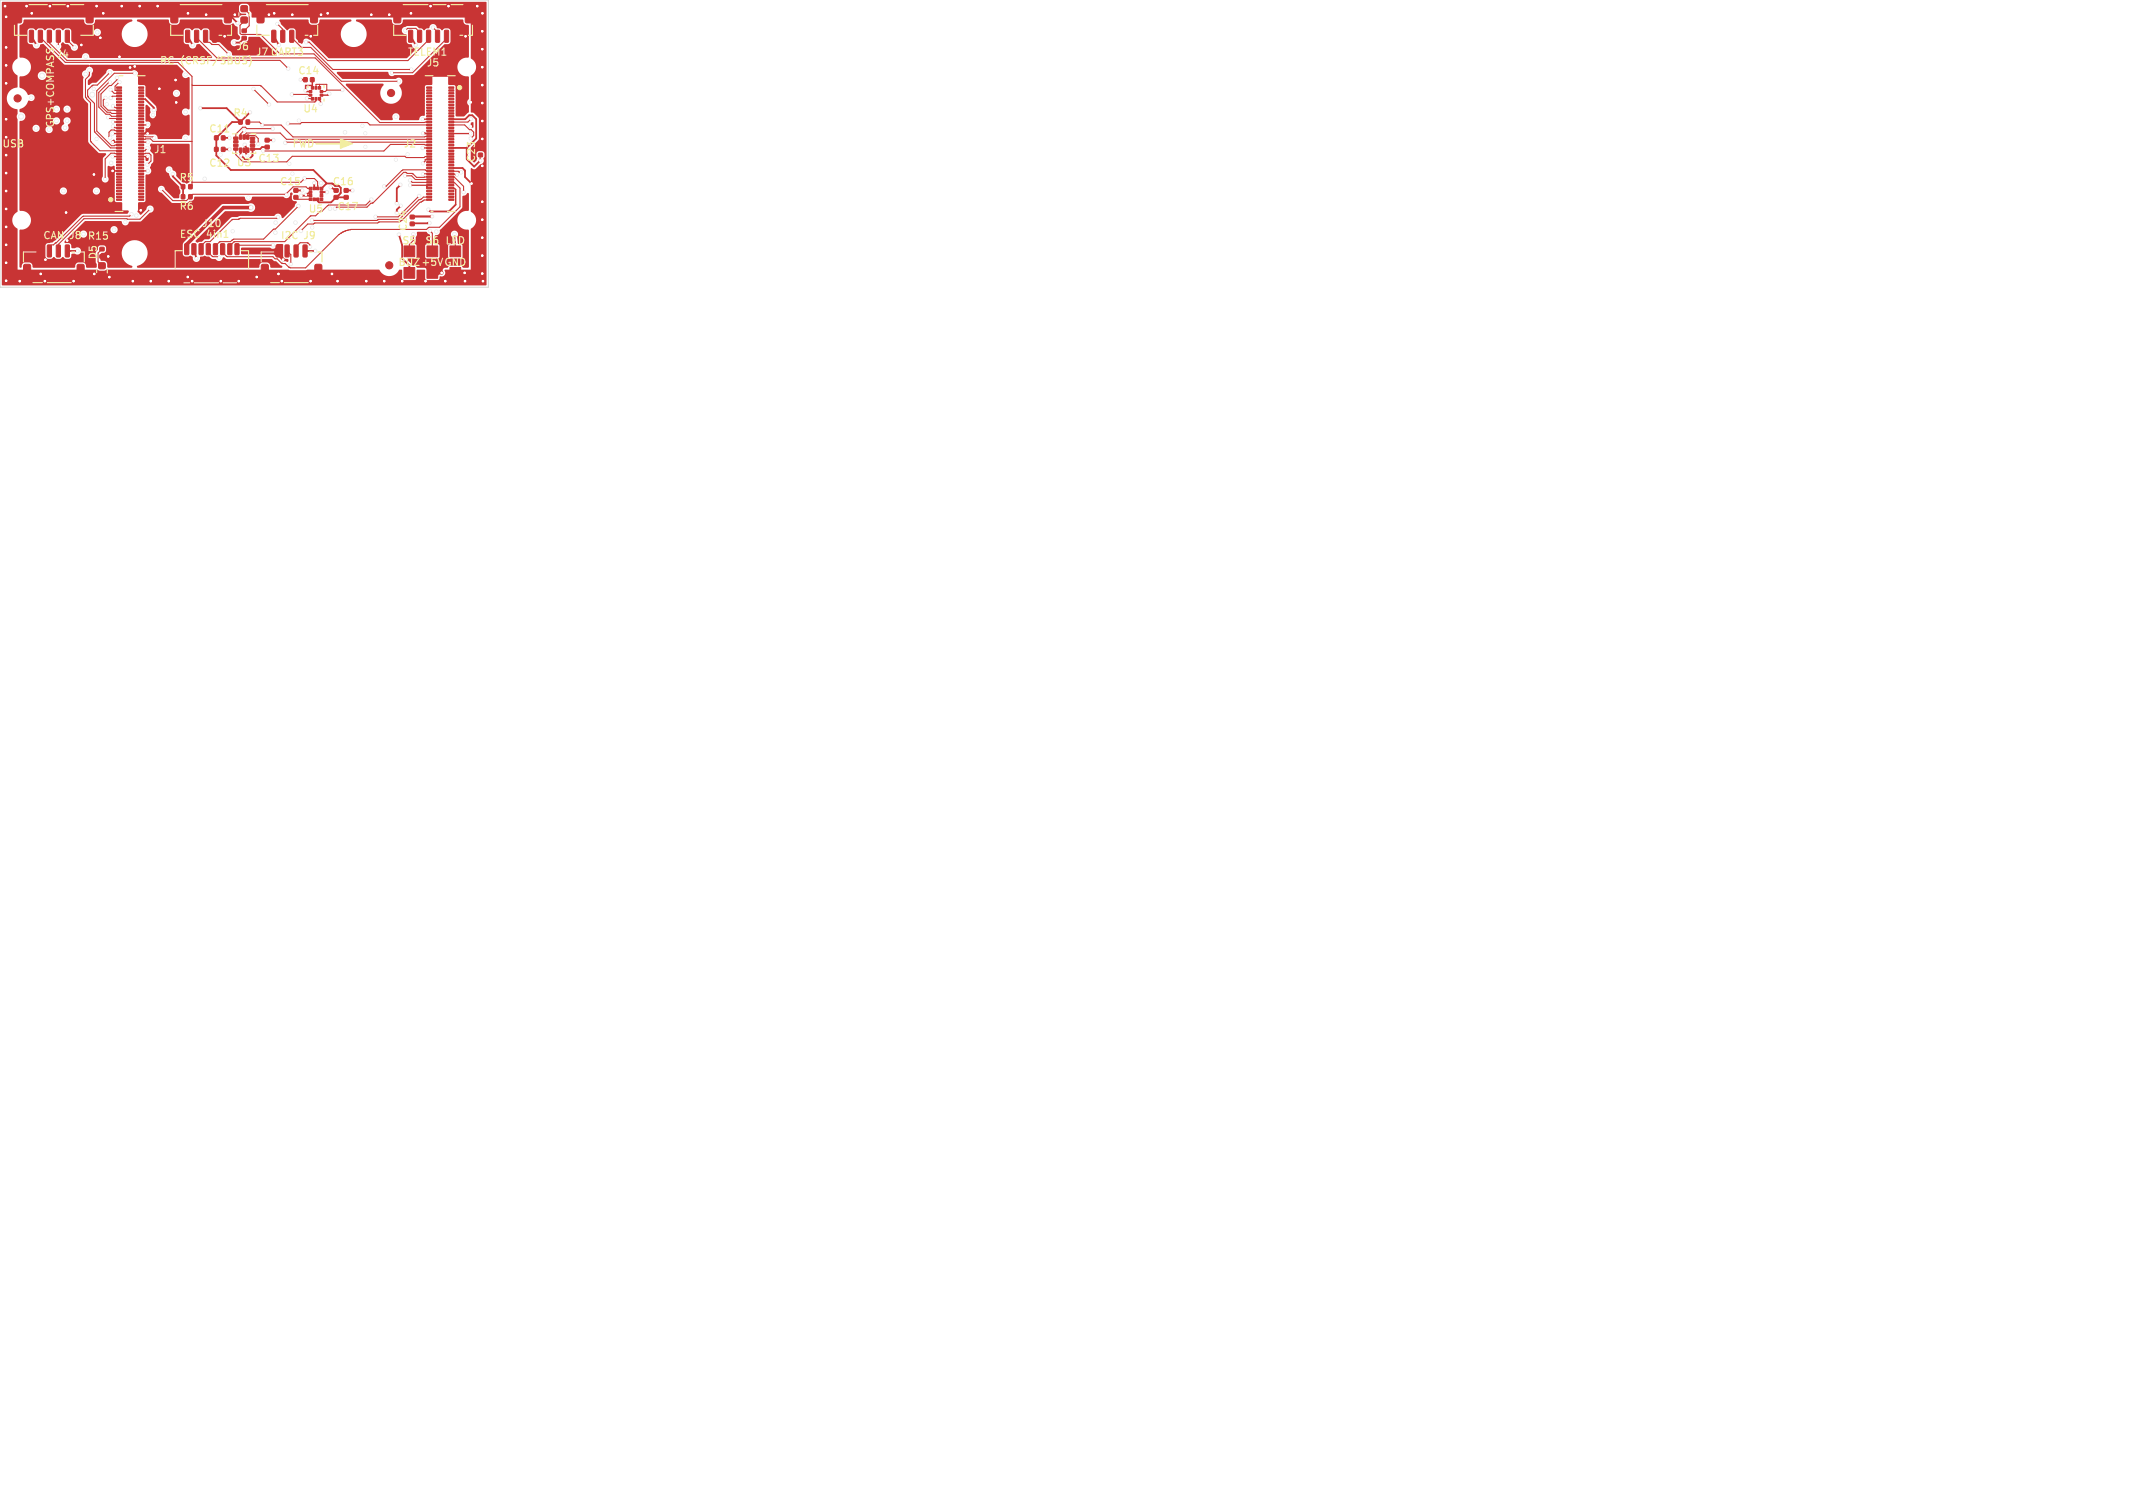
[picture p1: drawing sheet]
<svg xmlns="http://www.w3.org/2000/svg" width="297mm" height="210mm" viewBox="0 0 297 210" stroke-linecap="round" stroke-linejoin="round" font-family="sans-serif">
<defs><g id="words">
<g font-size="1.4" fill="#f2eda1">
<text x="7.8" y="8.2">J4</text>
<text x="22.2" y="9.1">RC (CRSF/SBUS)</text>
<text x="35.5" y="7.9">J7 UART3</text>
<text x="41.4" y="10.5">C14</text>
<text x="56.7" y="7.9">TELEM1</text>
<text x="59.3" y="9.4">J5</text>
<text x="32.4" y="16.4">R4</text>
<text x="42.2" y="15.8">U4</text>
<text x=".3" y="20.7">USB</text>
<text x="21.4" y="21.5">J1</text>
<text x="29" y="23.4">C12</text>
<text x="29" y="18.6">C11</text>
<text x="32.9" y="23.3">U3</text>
<text x="35.9" y="22.7">C13</text>
<text x="40.6" y="20.7">FWD</text>
<text x="56.1" y="20.7">J2</text>
<text x="66.3" y="22.7" transform="rotate(-90 66.3 22.7)">C23</text>
<text x="24.9" y="25.4">R5</text>
<text x="24.9" y="29.4">R6</text>
<text x="38.9" y="26">C15</text>
<text x="42.9" y="29.8">U5</text>
<text x="12.1" y="33.5">R15</text>
<text x="24.9" y="33.3">ESC 4in1</text>
<text x="28.1" y="31.8">J10</text>
<text x="55.9" y="34.2">S5</text>
<text x="56.8" y="32.3" transform="rotate(-90 56.8 32.3)">C24</text>
<text x="59.1" y="34.2">S6</text>
<text x="61.9" y="34.2">LED</text>
<text x="13.7" y="36.2" transform="rotate(-90 13.7 36.2)">D5</text>
<text x="55.4" y="37.2">BUZ +5V GND</text>
</g>
<g font-size="1.4" fill="#fff">
<text x="32.8" y="7.2">J6</text>
<text x="7.7" y="17.9" transform="rotate(-90 7.7 17.9)">GPS+COMPASS</text>
<text x="46.2" y="26">C16</text>
<text x="46.9" y="29.4">C17</text>
<text x="5.9" y="33.5">CAN J8</text>
<text x="39" y="33.5">I2C J9</text>
</g>
</g></defs>
<g fill="#c83434" stroke="#c83434" stroke-width=".14">
<path d="M57.1 30.9h.6v.5h-.6z"/>
<path d="M57.1 30h.6v.5h-.6z"/>
<path d="M66.6 21.3h.6v.5h-.6z"/>
<path d="M66.6 20.4h.6v.5h-.6z"/>
<path d="M43 26.1h.4v.3h-.4z"/>
<path d="M43 26.6h.4v.3h-.4z"/>
<path d="M43 27.1h.4v.3h-.4z"/>
<path d="M43 27.6h.4v.3h-.4z"/>
<path d="M43.6 27.6h.3v.3h-.3z"/>
<path d="M44.1 27.6h.3v.3h-.3z"/>
<path d="M44.6 27.6h.4v.3h-.4z"/>
<path d="M44.6 27.1h.4v.3h-.4z"/>
<path d="M44.6 26.6h.4v.3h-.4z"/>
<path d="M44.6 26.1h.4v.3h-.4z"/>
<path d="M44.1 26h.3v.4h-.3z"/>
<path d="M43.6 26h.3v.4h-.3z"/>
<path d="M40.9 27.2h.6v.5h-.6z"/>
<path d="M40.9 26.3h.6v.5h-.6z"/>
<path d="M41.6 4.2h.4l.2 .1v1.5l-.1 .1-.5-.1z"/>
<path d="M40.4 4.2h.4l.1 .1v1.5l-.1 .1-.5-.1z"/>
<path d="M39.1 4.2h.4l.2 .1v1.5l-.1 .1-.5-.1z"/>
<path d="M37.9 4.2h.4l.1 .1v1.5l-.1 .1-.5-.1z"/>
<path d="M43.3 .6l.7-.1 .2 .2v2.2l-.1 .3h-.6l-.3-.2z"/>
<path d="M35.8 .6l.7-.1 .3 .2v2.2l-.2 .3h-.6l-.2-.2z"/>
<path d="M36.9 20.2h.6v.5h-.6z"/>
<path d="M36.9 19.3h.6v.5h-.6z"/>
<path d="M29.6 4.2h.4l.2 .1v1.5l-.1 .1-.5-.1z"/>
<path d="M28.4 4.2h.4l.1 .1v1.5l-.1 .1-.5-.1z"/>
<path d="M27.1 4.2h.4l.2 .1v1.5l-.1 .1-.5-.1z"/>
<path d="M25.9 4.2h.4l.1 .1v1.5l-.1 .1-.5-.1z"/>
<path d="M31.3 .6l.7-.1 .2 .2v2.2l-.1 .3h-.6l-.3-.2z"/>
<path d="M23.8 .6l.7-.1 .3 .2v2.2l-.2 .3h-.6l-.2-.2z"/>
<path d="M29.9 20.5h.5v.6h-.5z"/>
<path d="M30.8 20.5h.5v.6h-.5z"/>
<path d="M56.3 34.3h1.4v1.4h-1.4z"/>
<path d="M62.7 37.3h1.4v1.4h-1.4z"/>
<path d="M25.7 34l.5-.1 .1 .1v1.3l-.1 .2-.5-.1z"/>
<path d="M26.7 34l.5-.1 .1 .1v1.3l-.1 .2-.5-.1z"/>
<path d="M27.7 34l.5-.1 .1 .1v1.3l-.1 .2-.5-.1z"/>
<path d="M28.7 34l.5-.1 .1 .1v1.3l-.1 .2-.5-.1z"/>
<path d="M29.7 34l.5-.1 .1 .1v1.3l-.1 .2-.5-.1z"/>
<path d="M30.7 34l.5-.1 .1 .1v1.3l-.1 .2-.5-.1z"/>
<path d="M31.7 34l.5-.1 .1 .1v1.3l-.1 .2-.5-.1z"/>
<path d="M32.7 34l.5-.1 .1 .1v1.3l-.1 .2-.5-.1z"/>
<path d="M24.2 37.7h.8l.3 .1v1.4l-.2 .3h-.8l-.2-.2z"/>
<path d="M33.8 37.7h.8l.3 .1v1.4l-.2 .3h-.8l-.2-.2z"/>
<path d="M10.4 4.2h.4l.1 .1v1.5l-.1 .1-.5-.1z"/>
<path d="M9.1 4.2h.4l.2 .1v1.5l-.1 .1-.5-.1z"/>
<path d="M7.9 4.2h.4l.1 .1v1.5l-.1 .1-.5-.1z"/>
<path d="M6.6 4.2h.4l.2 .1v1.5l-.1 .1-.5-.1z"/>
<path d="M5.4 4.2h.4l.1 .1v1.5l-.1 .1-.5-.1z"/>
<path d="M4.1 4.2h.4l.2 .1v1.5l-.1 .1-.5-.1z"/>
<path d="M12 .6l.7-.1 .3 .2v2.2l-.2 .3h-.6l-.2-.2z"/>
<path d="M2.1 .6l.7-.1 .2 .2v2.2l-.1 .3h-.6l-.3-.2z"/>
<path d="M29.9 18.9h.5v.6h-.5z"/>
<path d="M30.8 18.9h.5v.6h-.5z"/>
<path d="M33.3 16.7h.4v.6h-.4z"/>
<path d="M34.3 16.7h.4v.6h-.4z"/>
<path d="M46.5 27.2h.6v.5h-.6z"/>
<path d="M46.5 26.3h.6v.5h-.6z"/>
<path d="M43 12.6h.4v.3h-.4z"/>
<path d="M43 13.1h.4v.3h-.4z"/>
<path d="M43.3 13.6h.3v.3h-.3z"/>
<path d="M43.9 13.6h.3v.3h-.3z"/>
<path d="M44.3 13.6h.3v.3h-.3z"/>
<path d="M44.6 13.1h.4v.3h-.4z"/>
<path d="M44.6 12.6h.4v.3h-.4z"/>
<path d="M44.3 12.1h.3v.3h-.3z"/>
<path d="M43.9 12.1h.3v.3h-.3z"/>
<path d="M43.3 12.1h.3v.3h-.3z"/>
<path d="M43.2 10.8h.5v.6h-.5z"/>
<path d="M42.3 10.8h.5v.6h-.5z"/>
<path d="M13.9 35.5h.6v.4h-.6z"/>
<path d="M13.9 34.5h.6v.4h-.6z"/>
<path d="M59.4 34.3h1.6v1.4h-1.6z"/>
<path d="M25.3 25.7h.4v.6h-.4z"/>
<path d="M26.3 25.7h.4v.6h-.4z"/>
<path d="M5.4 34.1h.4l.1 .1v1.4l-.1 .2-.5-.1z"/>
<path d="M6.6 34.1h.4l.2 .1v1.4l-.1 .2-.5-.1z"/>
<path d="M7.9 34.1h.4l.1 .1v1.4l-.1 .2-.5-.1z"/>
<path d="M9.1 34.1h.4l.2 .1v1.4l-.1 .2-.5-.1z"/>
<path d="M3.3 36.9l.7-.1 .3 .2v2.3l-.2 .2h-.6l-.2-.2z"/>
<path d="M10.8 36.9l.7-.1 .2 .2v2.3l-.1 .2h-.6l-.3-.2z"/>
<path d="M56.3 37.3h1.4v1.4h-1.4z"/>
<path d="M13.8 38.2h.8v.8h-.8z"/>
<path d="M13.8 36.6h.8v.8h-.8z"/>
<path d="M16.2 27.7h.7v.2h-.7z"/>
<path d="M19.3 27.7h.7v.2h-.7z"/>
<path d="M16.2 27.3h.7v.2h-.7z"/>
<path d="M19.3 27.3h.7v.2h-.7z"/>
<path d="M16.2 26.9h.7v.2h-.7z"/>
<path d="M19.3 26.9h.7v.2h-.7z"/>
<path d="M16.2 26.5h.7v.2h-.7z"/>
<path d="M19.3 26.5h.7v.2h-.7z"/>
<path d="M16.2 26.1h.7v.2h-.7z"/>
<path d="M19.3 26.1h.7v.2h-.7z"/>
<path d="M16.2 25.7h.7v.2h-.7z"/>
<path d="M19.3 25.7h.7v.2h-.7z"/>
<path d="M16.2 25.3h.7v.2h-.7z"/>
<path d="M19.3 25.3h.7v.2h-.7z"/>
<path d="M16.2 24.9h.7v.2h-.7z"/>
<path d="M19.3 24.9h.7v.2h-.7z"/>
<path d="M16.2 24.5h.7v.2h-.7z"/>
<path d="M19.3 24.5h.7v.2h-.7z"/>
<path d="M16.2 24.1h.7v.2h-.7z"/>
<path d="M19.3 24.1h.7v.2h-.7z"/>
<path d="M16.2 23.7h.7v.2h-.7z"/>
<path d="M19.3 23.7h.7v.2h-.7z"/>
<path d="M16.2 23.3h.7v.2h-.7z"/>
<path d="M19.3 23.3h.7v.2h-.7z"/>
<path d="M16.2 22.9h.7v.2h-.7z"/>
<path d="M19.3 22.9h.7v.2h-.7z"/>
<path d="M16.2 22.5h.7v.2h-.7z"/>
<path d="M19.3 22.5h.7v.2h-.7z"/>
<path d="M16.2 22.1h.7v.2h-.7z"/>
<path d="M19.3 22.1h.7v.2h-.7z"/>
<path d="M16.2 21.7h.7v.2h-.7z"/>
<path d="M19.3 21.7h.7v.2h-.7z"/>
<path d="M16.2 21.3h.7v.2h-.7z"/>
<path d="M19.3 21.3h.7v.2h-.7z"/>
<path d="M16.2 20.9h.7v.2h-.7z"/>
<path d="M19.3 20.9h.7v.2h-.7z"/>
<path d="M16.2 20.5h.7v.2h-.7z"/>
<path d="M19.3 20.5h.7v.2h-.7z"/>
<path d="M16.2 20.1h.7v.2h-.7z"/>
<path d="M19.3 20.1h.7v.2h-.7z"/>
<path d="M16.2 19.7h.7v.2h-.7z"/>
<path d="M19.3 19.7h.7v.2h-.7z"/>
<path d="M16.2 19.3h.7v.2h-.7z"/>
<path d="M19.3 19.3h.7v.2h-.7z"/>
<path d="M16.2 18.9h.7v.2h-.7z"/>
<path d="M19.3 18.9h.7v.2h-.7z"/>
<path d="M16.2 18.5h.7v.2h-.7z"/>
<path d="M19.3 18.5h.7v.2h-.7z"/>
<path d="M16.2 18.1h.7v.2h-.7z"/>
<path d="M19.3 18.1h.7v.2h-.7z"/>
<path d="M16.2 17.7h.7v.2h-.7z"/>
<path d="M19.3 17.7h.7v.2h-.7z"/>
<path d="M16.2 17.3h.7v.2h-.7z"/>
<path d="M19.3 17.3h.7v.2h-.7z"/>
<path d="M16.2 16.9h.7v.2h-.7z"/>
<path d="M19.3 16.9h.7v.2h-.7z"/>
<path d="M16.2 16.5h.7v.2h-.7z"/>
<path d="M19.3 16.5h.7v.2h-.7z"/>
<path d="M16.2 16.1h.7v.2h-.7z"/>
<path d="M19.3 16.1h.7v.2h-.7z"/>
<path d="M16.2 15.7h.7v.2h-.7z"/>
<path d="M19.3 15.7h.7v.2h-.7z"/>
<path d="M16.2 15.3h.7v.2h-.7z"/>
<path d="M19.3 15.3h.7v.2h-.7z"/>
<path d="M16.2 14.9h.7v.2h-.7z"/>
<path d="M19.3 14.9h.7v.2h-.7z"/>
<path d="M16.2 14.5h.7v.2h-.7z"/>
<path d="M19.3 14.5h.7v.2h-.7z"/>
<path d="M16.2 14.1h.7v.2h-.7z"/>
<path d="M19.3 14.1h.7v.2h-.7z"/>
<path d="M16.2 13.7h.7v.2h-.7z"/>
<path d="M19.3 13.7h.7v.2h-.7z"/>
<path d="M16.2 13.3h.7v.2h-.7z"/>
<path d="M19.3 13.3h.7v.2h-.7z"/>
<path d="M16.2 12.9h.7v.2h-.7z"/>
<path d="M19.3 12.9h.7v.2h-.7z"/>
<path d="M16.2 12.5h.7v.2h-.7z"/>
<path d="M19.3 12.5h.7v.2h-.7z"/>
<path d="M16.2 12.1h.7v.2h-.7z"/>
<path d="M19.3 12.1h.7v.2h-.7z"/>
<path d="M62.7 34.3h1.4v1.4h-1.4z"/>
<path d="M62.5 12.1h.7v.2h-.7z"/>
<path d="M59.4 12.1h.7v.2h-.7z"/>
<path d="M62.5 12.5h.7v.2h-.7z"/>
<path d="M59.4 12.5h.7v.2h-.7z"/>
<path d="M62.5 12.9h.7v.2h-.7z"/>
<path d="M59.4 12.9h.7v.2h-.7z"/>
<path d="M62.5 13.3h.7v.2h-.7z"/>
<path d="M59.4 13.3h.7v.2h-.7z"/>
<path d="M62.5 13.7h.7v.2h-.7z"/>
<path d="M59.4 13.7h.7v.2h-.7z"/>
<path d="M62.5 14.1h.7v.2h-.7z"/>
<path d="M59.4 14.1h.7v.2h-.7z"/>
<path d="M62.5 14.5h.7v.2h-.7z"/>
<path d="M59.4 14.5h.7v.2h-.7z"/>
<path d="M62.5 14.9h.7v.2h-.7z"/>
<path d="M59.4 14.9h.7v.2h-.7z"/>
<path d="M62.5 15.3h.7v.2h-.7z"/>
<path d="M59.4 15.3h.7v.2h-.7z"/>
<path d="M62.5 15.7h.7v.2h-.7z"/>
<path d="M59.4 15.7h.7v.2h-.7z"/>
<path d="M62.5 16.1h.7v.2h-.7z"/>
<path d="M59.4 16.1h.7v.2h-.7z"/>
<path d="M62.5 16.5h.7v.2h-.7z"/>
<path d="M59.4 16.5h.7v.2h-.7z"/>
<path d="M62.5 16.9h.7v.2h-.7z"/>
<path d="M59.4 16.9h.7v.2h-.7z"/>
<path d="M62.5 17.3h.7v.2h-.7z"/>
<path d="M59.4 17.3h.7v.2h-.7z"/>
<path d="M62.5 17.7h.7v.2h-.7z"/>
<path d="M59.4 17.7h.7v.2h-.7z"/>
<path d="M62.5 18.1h.7v.2h-.7z"/>
<path d="M59.4 18.1h.7v.2h-.7z"/>
<path d="M62.5 18.5h.7v.2h-.7z"/>
<path d="M59.4 18.5h.7v.2h-.7z"/>
<path d="M62.5 18.9h.7v.2h-.7z"/>
<path d="M59.4 18.9h.7v.2h-.7z"/>
<path d="M62.5 19.3h.7v.2h-.7z"/>
<path d="M59.4 19.3h.7v.2h-.7z"/>
<path d="M62.5 19.7h.7v.2h-.7z"/>
<path d="M59.4 19.7h.7v.2h-.7z"/>
<path d="M62.5 20.1h.7v.2h-.7z"/>
<path d="M59.4 20.1h.7v.2h-.7z"/>
<path d="M62.5 20.5h.7v.2h-.7z"/>
<path d="M59.4 20.5h.7v.2h-.7z"/>
<path d="M62.5 20.9h.7v.2h-.7z"/>
<path d="M59.4 20.9h.7v.2h-.7z"/>
<path d="M62.5 21.3h.7v.2h-.7z"/>
<path d="M59.4 21.3h.7v.2h-.7z"/>
<path d="M62.5 21.7h.7v.2h-.7z"/>
<path d="M59.4 21.7h.7v.2h-.7z"/>
<path d="M62.5 22.1h.7v.2h-.7z"/>
<path d="M59.4 22.1h.7v.2h-.7z"/>
<path d="M62.5 22.5h.7v.2h-.7z"/>
<path d="M59.4 22.5h.7v.2h-.7z"/>
<path d="M62.5 22.9h.7v.2h-.7z"/>
<path d="M59.4 22.9h.7v.2h-.7z"/>
<path d="M62.5 23.3h.7v.2h-.7z"/>
<path d="M59.4 23.3h.7v.2h-.7z"/>
<path d="M62.5 23.7h.7v.2h-.7z"/>
<path d="M59.4 23.7h.7v.2h-.7z"/>
<path d="M62.5 24.1h.7v.2h-.7z"/>
<path d="M59.4 24.1h.7v.2h-.7z"/>
<path d="M62.5 24.5h.7v.2h-.7z"/>
<path d="M59.4 24.5h.7v.2h-.7z"/>
<path d="M62.5 24.9h.7v.2h-.7z"/>
<path d="M59.4 24.9h.7v.2h-.7z"/>
<path d="M62.5 25.3h.7v.2h-.7z"/>
<path d="M59.4 25.3h.7v.2h-.7z"/>
<path d="M62.5 25.7h.7v.2h-.7z"/>
<path d="M59.4 25.7h.7v.2h-.7z"/>
<path d="M62.5 26.1h.7v.2h-.7z"/>
<path d="M59.4 26.1h.7v.2h-.7z"/>
<path d="M62.5 26.5h.7v.2h-.7z"/>
<path d="M59.4 26.5h.7v.2h-.7z"/>
<path d="M62.5 26.9h.7v.2h-.7z"/>
<path d="M59.4 26.9h.7v.2h-.7z"/>
<path d="M62.5 27.3h.7v.2h-.7z"/>
<path d="M59.4 27.3h.7v.2h-.7z"/>
<path d="M62.5 27.7h.7v.2h-.7z"/>
<path d="M59.4 27.7h.7v.2h-.7z"/>
<path d="M63.2 4.2h.4l.1 .1v1.5l-.1 .1-.5-.1z"/>
<path d="M61.9 4.2h.4l.2 .1v1.5l-.1 .1-.5-.1z"/>
<path d="M60.7 4.2h.4l.1 .1v1.5l-.1 .1-.5-.1z"/>
<path d="M59.4 4.2h.4l.2 .1v1.5l-.1 .1-.5-.1z"/>
<path d="M58.2 4.2h.4l.1 .1v1.5l-.1 .1-.5-.1z"/>
<path d="M56.9 4.2h.4l.2 .1v1.5l-.1 .1-.5-.1z"/>
<path d="M64.8 .6l.7-.1 .3 .2v2.2l-.2 .3h-.6l-.2-.2z"/>
<path d="M54.9 .6l.7-.1 .2 .2v2.2l-.1 .3h-.6l-.3-.2z"/>
<path d="M33.7 5.1h.6v.4h-.6z"/>
<path d="M33.7 4.1h.6v.4h-.6z"/>
<path d="M59.4 37.3h1.6v1.4h-1.6z"/>
<path d="M33.6 2.4h.8v.8h-.8z"/>
<path d="M33.6 .8h.8v.8h-.8z"/>
<path d="M25.3 27.1h.4v.6h-.4z"/>
<path d="M26.3 27.1h.4v.6h-.4z"/>
<path d="M32.6 19.1h.5v.3h-.5z"/>
<path d="M32.6 19.6h.5v.3h-.5z"/>
<path d="M32.6 20.1h.5v.3h-.5z"/>
<path d="M32.6 20.6h.5v.3h-.5z"/>
<path d="M33.4 20.6l.3 .1-.1 .5h-.3z"/>
<path d="M33.9 20.6l.3 .1-.1 .5h-.3z"/>
<path d="M34.4 20.6l.3 .1-.1 .5h-.3z"/>
<path d="M34.9 20.6h.5l.1 .3h-.6z"/>
<path d="M34.9 20.1h.5l.1 .3h-.6z"/>
<path d="M34.9 19.6h.5l.1 .3h-.6z"/>
<path d="M34.9 19.1h.5l.1 .3h-.6z"/>
<path d="M34.4 18.8h.3l-.1 .6-.3-.1z"/>
<path d="M33.9 18.8h.3l-.1 .6-.3-.1z"/>
<path d="M33.4 18.8h.3l-.1 .6-.3-.1z"/>
<path d="M38.5 34.1h.4l.1 .1v1.4l-.1 .2-.5-.1z"/>
<path d="M39.7 34.1h.4l.2 .1v1.4l-.1 .2-.5-.1z"/>
<path d="M41 34.1h.4l.1 .1v1.4l-.1 .2-.5-.1z"/>
<path d="M42.2 34.1h.4l.2 .1v1.4l-.1 .2-.5-.1z"/>
<path d="M36.4 36.9l.7-.1 .3 .2v2.3l-.2 .2h-.6l-.2-.2z"/>
<path d="M43.9 36.9l.7-.1 .2 .2v2.3l-.1 .2h-.6l-.3-.2z"/>
<path d="M47.9 27.2h.6v.5h-.6z"/>
<path d="M47.9 26.3h.6v.5h-.6z"/>
<circle cx="54.2" cy="37" r=".5"/>
<circle cx="54.5" cy="13" r=".5"/>
<circle cx="2.4" cy="13.7" r=".5"/>
</g>
<g fill="#ececec" stroke="#ececec" stroke-width=".14">
<circle cx="16.6" cy="7.9" r=".25"/>
<circle cx="20.6" cy="18.6" r=".22"/>
<circle cx="6.3" cy="36.2" r=".25"/>
<circle cx="18.1" cy="9.4" r=".25"/>
<circle cx="15.7" cy="19.8" r=".22"/>
<circle cx="18.8" cy="9.2" r=".25"/>
<circle cx="11.3" cy="6.3" r=".25"/>
<circle cx="14" cy="5.3" r=".25"/>
<circle cx="44.7" cy="25.5" r=".25"/>
<circle cx="64.8" cy="5.1" r=".25"/>
<circle cx="24.5" cy="14.3" r=".25"/>
<circle cx="20.6" cy="21.8" r=".22"/>
<circle cx="15.7" cy="23.8" r=".25"/>
<circle cx="13.1" cy="24.3" r=".25"/>
<circle cx="43.3" cy="5.1" r=".25"/>
<circle cx="61.5" cy="38" r=".25"/>
<circle cx="15.1" cy="35.7" r=".25"/>
<circle cx="19.6" cy="29.3" r=".25"/>
<circle cx="24.4" cy="11.1" r=".22"/>
<circle cx="9.2" cy="29.6" r=".25"/>
<circle cx="39.4" cy="36.2" r=".25"/>
<circle cx="31.3" cy="5.1" r=".25"/>
<circle cx="22.2" cy="12.4" r=".25"/>
<circle cx=".9" cy="36.6" r=".25"/>
<circle cx="50.9" cy="20.5" r=".23"/>
<circle cx=".7" cy=".8" r=".25"/>
<circle cx="28.7" cy="2.1" r=".25"/>
<circle cx="58.9" cy="16.6" r=".22"/>
<circle cx=".8" cy="16.6" r=".25"/>
<circle cx="22" cy=".8" r=".25"/>
<circle cx="26.8" cy="6.3" r=".25"/>
<circle cx="67.3" cy="39.2" r=".25"/>
<circle cx="13.5" cy=".8" r=".25"/>
<circle cx="67.2" cy="16.8" r=".25"/>
<circle cx="47" cy="39.2" r=".25"/>
<circle cx="51" cy="39.2" r=".25"/>
<circle cx="20.6" cy="19.8" r=".22"/>
<circle cx="41.1" cy="31" r=".25"/>
<circle cx="67.1" cy="38.1" r=".25"/>
<circle cx="13.6" cy="4.5" r=".25"/>
<circle cx="59.9" cy=".9" r=".25"/>
<circle cx="45.5" cy="26.7" r=".25"/>
<circle cx="13.1" cy="38.2" r=".25"/>
<circle cx="51.7" cy="2.1" r=".25"/>
<circle cx="38.3" cy="32.4" r=".25"/>
<circle cx="10.8" cy="34.9" r=".25"/>
<circle cx="33.1" cy="3.2" r=".25"/>
<circle cx="53.5" cy="39.2" r=".25"/>
<circle cx="2.7" cy="39.2" r=".25"/>
<circle cx="43.9" cy="34.9" r=".25"/>
<circle cx="11.6" cy="32.6" r=".25"/>
<circle cx="9.3" cy="15.2" r=".25"/>
<circle cx="28.5" cy="24.9" r=".25"/>
<circle cx=".8" cy="21.6" r=".25"/>
<circle cx="67.2" cy="11.8" r=".25"/>
<circle cx="67.2" cy="35.6" r=".25"/>
<circle cx="67.1" cy="28.1" r=".25"/>
<circle cx="31.9" cy="20.8" r=".25"/>
<circle cx="32.4" cy="32.2" r=".22"/>
<circle cx="42.6" cy="27.1" r=".25"/>
<circle cx=".9" cy="26.6" r=".25"/>
<circle cx="65.5" cy="18.6" r=".22"/>
<circle cx="7" cy=".8" r=".25"/>
<circle cx="26.7" cy="39.2" r=".25"/>
<circle cx="38.4" cy="31" r=".25"/>
<circle cx="62.5" cy=".8" r=".25"/>
<circle cx="35.7" cy="38.6" r=".25"/>
<circle cx="55.8" cy="25.7" r=".25"/>
<circle cx=".8" cy="11.6" r=".25"/>
<circle cx="21" cy="39.2" r=".25"/>
<circle cx="37.4" cy="2.1" r=".25"/>
<circle cx="46.1" cy="26.1" r=".25"/>
<circle cx="67.2" cy="1.9" r=".25"/>
<circle cx="66.4" cy=".8" r=".25"/>
<circle cx="31.9" cy="19.2" r=".25"/>
<circle cx="24.6" cy="13" r=".25"/>
<circle cx="67.1" cy="23.1" r=".25"/>
<circle cx=".8" cy="34.1" r=".25"/>
<circle cx="33.2" cy="39.2" r=".25"/>
<circle cx="60.1" cy="30.2" r=".25"/>
<circle cx="64.7" cy="38" r=".25"/>
<circle cx="45.6" cy="1.8" r=".25"/>
<circle cx=".8" cy="2.4" r=".25"/>
<circle cx="39.2" cy="39.2" r=".25"/>
<circle cx="55.1" cy="16.3" r=".25"/>
<circle cx="9.3" cy="16.8" r=".25"/>
<circle cx="8.8" cy="26.6" r=".25"/>
<circle cx=".8" cy="39.1" r=".25"/>
<circle cx="67.1" cy="33.1" r=".25"/>
<circle cx="44.7" cy="2.1" r=".25"/>
<circle cx="62" cy="39.2" r=".25"/>
<circle cx="43.7" cy="25.5" r=".23"/>
<circle cx="6.2" cy="39.2" r=".25"/>
<circle cx="55.1" cy="22.2" r=".22"/>
<circle cx="9.1" cy="17.8" r=".25"/>
<circle cx="57.2" cy="1.8" r=".25"/>
<circle cx="14.9" cy="14.5" r=".22"/>
<circle cx="43.2" cy="39.2" r=".25"/>
<circle cx="57.1" cy="25.8" r=".22"/>
<circle cx="25.8" cy="10.4" r=".23"/>
<circle cx="16.9" cy=".8" r=".25"/>
<circle cx="49.1" cy="26.5" r=".25"/>
<circle cx="50.5" cy="17.5" r=".22"/>
<circle cx=".8" cy="6.6" r=".25"/>
<circle cx="14.4" cy="1.8" r=".25"/>
<circle cx="25.8" cy="19.2" r=".22"/>
<circle cx="3.7" cy=".8" r=".25"/>
<circle cx="23.6" cy="23.6" r=".23"/>
<circle cx=".9" cy="31.6" r=".25"/>
<circle cx="38.8" cy="6.3" r=".25"/>
<circle cx="47.7" cy="12.5" r=".25"/>
<circle cx="46.2" cy="38.2" r=".25"/>
<circle cx="15.5" cy="22.7" r=".25"/>
<circle cx="43.5" cy="31.7" r=".23"/>
<circle cx="23.5" cy="39.2" r=".25"/>
<circle cx="56" cy="39.2" r=".25"/>
<circle cx=".8" cy="9.1" r=".25"/>
<circle cx=".8" cy="24.1" r=".25"/>
<circle cx="38.8" cy="38.2" r=".25"/>
<circle cx="4.4" cy="1.8" r=".25"/>
<circle cx="42.1" cy="26.5" r=".25"/>
<circle cx="55.2" cy="28.3" r=".25"/>
<circle cx="26.2" cy="38.6" r=".25"/>
<circle cx="34.1" cy="20.2" r=".25"/>
<circle cx="44.6" cy="14.5" r=".25"/>
<circle cx="15.7" cy="18.6" r=".25"/>
<circle cx="5.1" cy="6.3" r=".25"/>
<circle cx="27.3" cy="36" r=".25"/>
<circle cx="38.1" cy="19.5" r=".25"/>
<circle cx="54.2" cy="2.1" r=".25"/>
<circle cx="9.5" cy=".8" r=".25"/>
<circle cx="65.6" cy="14.2" r=".25"/>
<circle cx="40.7" cy="2.1" r=".25"/>
<circle cx="67.2" cy="30.6" r=".25"/>
<circle cx=".8" cy="29.1" r=".25"/>
<circle cx="4.4" cy="13.6" r=".22"/>
<circle cx="25.8" cy="15.6" r=".25"/>
<circle cx="67.1" cy="9.3" r=".25"/>
<circle cx="13.4" cy="26.6" r=".25"/>
<circle cx="20.6" cy="23.8" r=".25"/>
<circle cx="67.1" cy="19.3" r=".25"/>
<circle cx="42.7" cy="13.7" r=".25"/>
<circle cx="41.9" cy="11.1" r=".23"/>
<circle cx="38.2" cy="1.8" r=".25"/>
<circle cx=".8" cy="19.1" r=".25"/>
<circle cx="58.9" cy="20.6" r=".25"/>
<circle cx="32.7" cy="2.1" r=".25"/>
<circle cx="64.7" cy="39.2" r=".25"/>
<circle cx="34.4" cy="21.7" r=".22"/>
<circle cx="59.2" cy="39.2" r=".25"/>
<circle cx="11.9" cy="7.9" r=".25"/>
<circle cx="57.9" cy="6.3" r=".25"/>
<circle cx="15.2" cy="38.6" r=".25"/>
<circle cx="26.2" cy="1.8" r=".25"/>
<circle cx="45.9" cy="29.1" r=".25"/>
<circle cx="67.1" cy="14.3" r=".25"/>
<circle cx="10.2" cy="39.2" r=".25"/>
<circle cx="30.7" cy="39.2" r=".25"/>
<circle cx="15.7" cy="21.8" r=".22"/>
<circle cx="5" cy="17.9" r=".25"/>
<circle cx="41.9" cy="27.2" r=".25"/>
<circle cx="18.5" cy="39.2" r=".25"/>
<circle cx="19.5" cy=".8" r=".25"/>
<circle cx="20.6" cy="17.4" r=".22"/>
<circle cx="65.6" cy="17.6" r=".23"/>
<circle cx="67.2" cy="6.8" r=".25"/>
<circle cx="67.1" cy="4.3" r=".25"/>
<circle cx="11.9" cy="10.3" r=".25"/>
<circle cx="5.7" cy="38.2" r=".25"/>
<circle cx="65.6" cy="25.6" r=".25"/>
<circle cx="14.6" cy="24.9" r=".22"/>
<circle cx="54.6" cy="10.1" r=".22"/>
<circle cx="10.4" cy="6.6" r=".25"/>
<circle cx="20.5" cy="22.9" r=".25"/>
<circle cx="60.3" cy="3.8" r=".25"/>
<circle cx="12.5" cy="9.8" r=".25"/>
<circle cx="20.5" cy="20.6" r=".22"/>
<circle cx="8.1" cy="6.4" r=".22"/>
<circle cx="15.3" cy="10.1" r=".25"/>
<circle cx="56.4" cy="4.2" r=".25"/>
<circle cx="18.7" cy="10.2" r=".22"/>
<circle cx="42.6" cy="5.9" r=".25"/>
<circle cx="42.4" cy="24.9" r=".25"/>
<circle cx="43.2" cy="34.4" r=".22"/>
<circle cx="40.5" cy="36.8" r=".25"/>
<circle cx="40.3" cy="22.8" r=".23"/>
<circle cx="40.6" cy="13.1" r=".25"/>
<circle cx="21.5" cy="19.2" r=".22"/>
<circle cx="39.9" cy="27.1" r=".25"/>
<circle cx="22.5" cy="26.3" r=".22"/>
<circle cx="40.1" cy="9.5" r=".25"/>
<circle cx="15.3" cy="19.2" r=".25"/>
<circle cx="15.7" cy="17.6" r=".25"/>
<circle cx="48" cy="18.4" r=".25"/>
<circle cx="50.9" cy="18.6" r=".22"/>
<circle cx="15.7" cy="17" r=".23"/>
<circle cx="15.1" cy="16.4" r=".22"/>
<circle cx="56.8" cy="21.5" r=".22"/>
<circle cx="41.6" cy="16.8" r=".23"/>
<circle cx="15.3" cy="11.5" r=".22"/>
<circle cx="16.3" cy="10.8" r=".25"/>
<circle cx="14.7" cy="13.6" r=".22"/>
<circle cx="34.6" cy="27.5" r=".22"/>
<circle cx="21.3" cy="16" r=".22"/>
<circle cx="40.7" cy="24.2" r=".23"/>
<circle cx="15.7" cy="14.8" r=".25"/>
<circle cx="21.4" cy="15.3" r=".25"/>
<circle cx="15.4" cy="13.6" r=".25"/>
<circle cx="15.9" cy="32" r=".25"/>
<circle cx="17.5" cy="30.9" r=".23"/>
<circle cx="15.4" cy="12.5" r=".23"/>
<circle cx="19" cy="30" r=".25"/>
<circle cx="16.6" cy="11.4" r=".23"/>
<circle cx="32.6" cy="5.9" r=".25"/>
<circle cx="60.7" cy="32.2" r=".25"/>
<circle cx="59.8" cy="31" r=".25"/>
<circle cx="58.9" cy="18.6" r=".25"/>
<circle cx="30.7" cy="21.5" r=".22"/>
<circle cx="66.9" cy="22.4" r=".25"/>
<circle cx="24.1" cy="24.3" r=".25"/>
<circle cx="57.3" cy="9.7" r=".22"/>
<circle cx="65.6" cy="16.6" r=".22"/>
<circle cx="65.6" cy="19.3" r=".25"/>
<circle cx="38.6" cy="3.3" r=".22"/>
<circle cx="40.1" cy="17.2" r=".25"/>
<circle cx="35.3" cy="12.4" r=".25"/>
<circle cx="31.8" cy="7.5" r=".25"/>
<circle cx="37.5" cy="14.5" r=".25"/>
<circle cx="36" cy="20" r=".23"/>
<circle cx="36.5" cy="17.4" r=".25"/>
<circle cx="38" cy="17.9" r=".25"/>
<circle cx="39.7" cy="19.9" r=".25"/>
<circle cx="34" cy="18.2" r=".22"/>
<circle cx="36.7" cy="21" r=".22"/>
<circle cx="58.9" cy="22.7" r=".22"/>
<circle cx="55.5" cy="11.3" r=".25"/>
<circle cx="53.5" cy="25.9" r=".25"/>
<circle cx="41.5" cy="28.7" r=".25"/>
<circle cx="63.6" cy="24.3" r=".22"/>
<circle cx="51.7" cy="27.8" r=".25"/>
<circle cx="59.9" cy="32.2" r=".23"/>
<circle cx="58.9" cy="24.2" r=".22"/>
<circle cx="64.6" cy="26.7" r=".25"/>
<circle cx="38" cy="34.2" r=".25"/>
<circle cx="46.6" cy="29.1" r=".25"/>
<circle cx="57.1" cy="25.1" r=".25"/>
<circle cx="63.3" cy="32.6" r=".25"/>
<circle cx="56.4" cy="24.5" r=".23"/>
<circle cx="57.6" cy="32.6" r=".25"/>
<circle cx="43.4" cy="30.7" r=".25"/>
<circle cx="41.9" cy="32.2" r=".25"/>
<circle cx="34.9" cy="28.9" r=".35"/>
<circle cx="5.9" cy="10.5" r=".35"/>
<circle cx="12.8" cy="13.2" r=".35"/>
<circle cx="2.9" cy="16.2" r=".35"/>
<circle cx="13" cy="12.4" r=".22"/>
<circle cx="13.4" cy="19.3" r=".23"/>
<circle cx="33.6" cy="21.7" r=".22"/>
<circle cx="27.9" cy="15.1" r=".25"/>
<circle cx="42.5" cy="12.6" r=".25"/>
<circle cx="45.9" cy="13" r=".25"/>
<circle cx="34.8" cy="15.6" r=".25"/>
<circle cx="20.9" cy="29.1" r=".25"/>
<circle cx="18.3" cy="29.8" r=".25"/>
<circle cx="38.7" cy="30.2" r=".25"/>
<circle cx="55.6" cy="32.7" r=".25"/>
<circle cx="30.5" cy="35.8" r=".25"/>
<circle cx="58.3" cy="27.3" r=".25"/>
<circle cx="64.2" cy="24" r=".25"/>
<circle cx="52.3" cy="30.2" r=".25"/>
<circle cx="55.8" cy="28.6" r=".23"/>
<circle cx="59.6" cy="29.2" r=".25"/>
<circle cx="55.2" cy="29.7" r=".25"/>
</g>
<g fill="none" stroke="#c83434" stroke-width=".25">
<path d="M2.5 1.8h1.9M4.4 5.1l.7 1.2M10.6 5.1l.7 1.2M12.5 1.8h1.9M18.1 9.4l.3 .2 .6 .1 3 2.9M18.8 9.2l3.2 3.3v3l-.1 .7-.8 .8v.6l-.1 .2-.8 .8h-.5M20.3 13.8l1.1 1.2v.3M20.6 18.2v.4M24.3 1.8h1.9M26.1 5.1l.7 1.2M27.9 15.1h3.7l1.9 1.9h-1.2l-2.2 2.2v2.5l2 2h11.5l1.8 1.9M29.9 5.1h1.4"/>
<path d="M31.1 19.2h.8M31.7 1.8l1.4 1.4M34 5.3l-.6 .6M34.8 15.6l-1.1 1.1M36.3 1.8h1.9M37.2 19.5h.9M38.1 5.1l.7 1.2M41.9 11.1h.6M41.9 5.1h1.4M43.7 1.8h1.9M47.7 12.5h-.1M55.3 1.8h1.9"/>
<path d="M57.2 5.1l.7 1.2M58.9 18.6h.3M62.8 16.6h2l.5-.5h.5l.5 .5v2.7l-1.3 1.3h-1.7M63.4 5.1h1.4M65.3 1.8h1.9M3.8 38.2h1.9M5.6 34.9l.7 1.3M9.4 34.9h1.4M11.2 38.2h1.9M14.2 35.7h.9M15.2 38.6h-1M24.1 24.3v.3l1.4 1.4v1.4"/>
<path d="M24.7 38.6h1.5M27 34.7l.3 1.3M31.1 20.8h.8M33.5 20.9v.7l.6 .6M34 20.9l.4 .8M34.1 20.2l.4 .7M34.3 38.6h1.4M36.9 38.2h1.9M37.2 20.5h-.7l-.3 .3h-1v.9l-.5 .5M38.7 34.9l.7 1.3M41.2 26.5h.9M41.9 27.2h1.3"/>
<path d="M42.5 34.9h1.4M43.2 26.8l-.6 .3M43.7 25.5v.7M44.3 38.2h1.9M44.8 26.8h.7M45.4 25.6l-.6 .6M45.4 25.6h.9M46.1 26.1l.7 .4M47.4 26.2v.7l-.3 .3M48.2 26.5h.9M48.2 27.5h-1.4l-.7 .7h-1.7l-.1-.2v-.2h-.6M55.6 32.7l.4 1.4v1.9"/>
<path d="M55.7 25.7l-.4 .5v2.1M55.8 28.6l-.5 .6v.4M57 37v1M59.4 25.9v.2M59.8 31l-2.1 .1M60.2 38h1.3M63.1 23.4h1.3l.3 .4v.8l1 1M63.4 38h1.3M63.4 28.5l-.9 1h-2.6l-.2-.3M65 22.2l1 1M65.7 25.6h.1M66.9 22.4l-.9 .8"/>
</g>
<g fill="none" stroke="#c83434" stroke-width=".18">
<path d="M15.7 19.8h.9M15.7 18.6h.9M19.7 19.8h.9M19.7 18.6h.9M19.7 17.4h.9M58.9 16.6h.9M62.8 18.6h2.7M15.7 21.8h.9M15.7 23.8h.9M19.7 21.8h.9M19.7 23.8h.9M57.1 25.8h2.7"/>
<path d="M58.9 20.6h.9"/>
</g>
<g fill="none" stroke="#c83434" stroke-width=".15">
<path d="M5.6 5.1v.1l3.5 3.5h15.7l1.9 1.9v14.8h15.2l.5-.5h1.4l.4 .4 .1 .9M6.9 5.1v.9l2.4 2.4h29.7l1.1 1.1M8.1 5.1v1.3M9.4 5.1v.5l1 1M12.4 9.8a1.18 1.18 0 0 1-.5 1.3v2.4l.7 .8v5.3l1.3 1.4h2.4M14.7 13.6l-.3 .3v.8l.6 .7h1.6M15.1 16.4l.1 .1h1.3l.1 .1M15.3 11.5h-.1l-1.4 1.4v2l1 1h.5l.2 .3h1.1M15.3 10.1l-1.7 1.8h-.6l-.8 .6v.8l1 1.1v4l2.2 2.2h.9M15.4 12.5l.5 .5h.7M15.7 17h.3M15.7 17.6l.3 .2h.6"/>
<path d="M15.7 14.8l.3 .2h.6M16 17h.1M16 17h.6M16.3 10.8v.3l-.8 .8h-.3l-1.1 1.2v1.7l.8 .8h.5l.1 .2h1.1M16.6 18.2l-1.1-.1-.3 .3v.6l.1 .2M16.6 13.4h-1l-.2 .2M16.6 11.4l-.6 .6v.6h.6M18.7 10.2h-2.8l-2.4 2.4v5.7l2 2 1.1-.1M19.7 19.4l1.3-.1 .3 .4h5.4M19.7 19l1.6 .1 .2 .1M26.8 11.9h9.5l2.3 2.3h5.3l.1-.1v-.3M27.4 5.1v.1l2.8 2.9h13.7l9 9 6.9-.1"/>
<path d="M28.9 5.9h.3l.4 .3h.9l1.3 1.3M34 18.2l-.5 .5v.4M34 19.1v-.3l.3-.3h4.7l.9 .9h19.9M34 2.8v.1l-.6 .6v1.1l.2 .2h2.7l2.7 2.7h4.7l3.8 3.8h8M34 1.2l.7 .7v1.7l-.7 .7M34.5 19.1l.2-.2h.8l.5 .4v.7M34.5 17h1.6l.4 .4h2.6l1.7 1.7 19-.1M35.3 12.4l2.2 2.1M38 17.9h-3.6l-.2-.2h-.4l-1 1v.5M38.6 3.3l.8 .8v1M40.1 17.2h1.7l.2-.1h9.2l.3 .3h8.3M40.6 5.1v.2l1.4 1.3h1.3l3 3.1h11"/>
<path d="M40.6 13.2h2.3h.3M42.7 13.7l.8 .1M44 12.2v-.4h1.5v.7M44.5 13.8l.1 .7M44.5 11.8v.4M45.5 12.5l-.2 .3h-.5M47.7 12.5h-2.2M58.1 4.2l-.2-.3h-1.2l-.3 .3M59.7 5.1v.5l-2.9 2.8h-11.2l-2.6-2.5h-.4M59.8 19.8h-20l-.1 .1M60.3 3.8l.4 .4M62.2 5.1v.3l-4.8 4.7h-2.8"/>
<path d="M62.8 17.4h1.9l.7 .7h.2l.4 .3v.5l-.4 .4M65.6 16.6l-.4 .4h-2.4M67.1 19.3v1M7.7 33.9l-.3 .2h-.3M13.7 36.5l.5 .5M14.2 34.7l-.5 .5M16.6 21.4l-1.2-.1-.8 .8v2.8M18.3 29.9l-.2 .2h-6.5l-3.8 3.7M19.7 21.4l1.1-.1 .2 .3v.8l-.5 .5M20.5 20.6l-.3 .4h-.5M20.9 29.1l-1.4 1.4h-7.8l-3.6 3.5v.9M22.5 26.3l1.6 1.6h1.9l.9-.8h13"/>
<path d="M26.7 25.8l-.2 .2M28.6 33.6l-.3 .3M29.3 35.5l.3 .2h.8l.1 .2M30.6 33.7l-.3 .2M32.8 20.8v.7l1 1h6.1l.8-.7h15.7l.2 .1h2.5l.1-.1h.6M33.3 34.2h4.7M38.7 30.2l-.1 .2h-5.1l-.3 .2h-.8l-3.2 3M40 34.9l.5 .6v1.3M41.2 27.5l.3 .3h1.7M41.6 28.7l-3.3 3.2h-.3l-1.3 1.4h-4.1l-.5 .3h-1.5M41.8 33.8l-.3 .3M42.9 33.9l.3 .2v.3"/>
<path d="M43.2 34.3h.1M43.2 30.1l-3.6 3.5h-7l-.3 .3M43.2 26.2h-.4l-.2-.2h-1.8l-.9 1v.1M51.7 27.8l-.7 .8h-5.3l-.8 .8M55.6 30.6h-2.9l-.2 .1h-9M55.6 30.9h-2.8l-.2 .1h-8.7l-.3 .2h-.7l-1 1M56.4 24.5h.9l.5 .5h2M57 34v1M57.1 25.1l.3 .3h2.4M57.6 32.6v.9M58.3 27.3l-2.9 2.9h-3.1M59.4 27.9h-.4l-.3 .3h-.2l-2.5 2.5"/>
<path d="M59.4 23.8l-.2-.2h-3.1l-2.4 2.3h-.2M59.4 24.6l-1.4 .1-.6-.5h-.7l-.2-.2h-.3l-4.2 4.2-.4 .1-.5 .6h-4.2M59.4 27.5h-.4l-.4 .3h-.3l-2.6 2.7M59.8 20.2h-.6l-.1-.1h-4.7l-.9 .9h-16.8M59.8 22.2h-.6v.2l-.3 .3M59.8 24.2h-.9M59.9 32.2l.3 .3v2.5M63.1 25.5h.2l.7 .7v2.6l-2.8 2.8h-1.5l-.3 .3h-10.5l-.7 .2-1 .5-4.6 4.7h-2.2l-.7-.6-.5-.1-.6-.6h-.3l-.3-.3h-6.4l-.3-.2M63.1 24.2l.5 .1M63.1 24.6l1.5 1.3v.9M63.1 23.9h.7l.2 .1h.2M63.3 32.6l.1 2.4"/>
<path d="M66.9 21.9v.5"/>
</g>
<path d="M57.7 30.2h2.4" fill="none" stroke="#c83434" stroke-width=".3"/>
<path d="M19.7 13.8h.6M43.5 11.1v1.1M43.5 11.9h-.9v.7l.1 .2h.5M45.9 13.1l-.3 .1h-.8M59.2 18.6h.1M59.2 18.6h.6M62.8 20.6h.5M63.1 26.2l.3 .2v2.1" fill="none" stroke="#c83434" stroke-width=".2"/>
<path d="M34.9 28.9h-3.8l-5.1 5.1v.7" fill="none" stroke="#c83434" stroke-width=".5"/>
<g fill="#c83434">
<path d="M65.6 17.1l.2-.1 .1 .1v.7l-.3-.1z"/>
<path d="M.3 .3h67.4v39.4h-67.4v-26h.6a1.63 1.63 0 0 0 1.5 1.6v.6a.65 .65 0 0 0 0 .7l.1 12.8a1.4 1.4 0 0 0 0 2.5v5.7h11.1l.3 .1h.7l.2-.1h25.3h.3h12.4a1.6 1.6 0 0 0 1.4 .9 1.6 1.6 0 0 0 1.4-.9h.4v1.2l.2 .2 1.7-.1 .1-1.3h.1h1.1v1.2l.2 .2h1.6l.2-.2v-.3a.59 .59 0 0 0 .7-.2 .59 .59 0 0 0 0-.7h3.7v-5.7a1.4 1.4 0 0 0 0-2.5v-5.9l.1-.1 .1 .1 .3 .1 .8-.7a.6 .6 0 0 0 .4-.9l.1-.2 .1-.4-.3-.3h-.7l-.1 .2-.1 .5a.46 .46 0 0 1 0 .6l-.3 .2-.4-.4v-1.6l1.1-1.3v-2.7l-.1-.2-.6-.6-.4-.2v-5a1.4 1.4 0 0 0 0-2.5v-5.6h-30.5l-.1-.1v-.6l-.3-.3v-.7l-.3-.3h-.7a.46 .46 0 0 0-.4 .4v.6a.47 .47 0 0 0 .4 .4h.5l.1 .1-.8 .2-.3 .3h-30.7l-.1 5.7a1.36 1.36 0 0 0 .1 2.4v1.5l-.1 .1a1.5 1.5 0 0 0-1.5 1.5h-.6z"/>
<path d="M3.4 2.7h8.2l.1 .1v.2a.49 .49 0 0 0 .5 .5l.6-.1a.82 .82 0 0 0 .5-.7h5l.1 .1v.1a1.82 1.82 0 0 0-1.4 2.5 1.82 1.82 0 0 0 2.7 .8 1.82 1.82 0 0 0 .3-2.8l-.9-.4v-.2l4.3-.1 .1 .2a.51 .51 0 0 0 .5 .6l.6-.1a.82 .82 0 0 0 .5-.7h5.7l.2 .1v.2a.49 .49 0 0 0 .4 .5l.7-.1 .4-.1 .2 .3 .4 .2v.9l.2 .3a.32 .32 0 0 1-.1 .6h-.2a.52 .52 0 0 0-.7 0 .52 .52 0 0 0 0 .7 .52 .52 0 0 0 .7 0h.5l.5-.5a.48 .48 0 0 0 .6-.6l.1-.1h1.5l2.3 2.4v.2h-6l-.2-.1a.57 .57 0 0 0-.6-.6l-1.1-1.1h-.9l-.5-.3v-1.4l-.3-.2h-.6l-.3 .2-.4-.3-.5 .1-.3 .2-.4-.2h-.7l-.1 .3v1.5a.5 .5 0 0 0 .6 .4 .56 .56 0 0 0 .6 .6 .56 .56 0 0 0 .6-.6h.4l1.7 1.6v.2l-16.9 .1-.2-.2a.51 .51 0 0 0-.5-.5 .51 .51 0 0 0-.5 .6l-.1 .1h-1.9l-1-1.1v-.2a.54 .54 0 0 0 .1-.6 .28 .28 0 0 1 .4-.2l.2 .1 .4 .1 .3 .4a.52 .52 0 0 0 .6 .5 .52 .52 0 0 0 .5-.6 .52 .52 0 0 0-.6-.5l-.4-.3v-1.2h3.1l.1 .1a.51 .51 0 0 0 .8 .3 .51 .51 0 0 0-.1-.9 .51 .51 0 0 0-.8 .5h-3.1v-.4l-.3-.2-.5 .1-.3 .2-.5-.3-.5 .1-.3 .2-.4-.3-.5 .1-.3 .2-.5-.3-.5 .1-.3 .2-.3-.2-.5-.1-.2 .1-.2 .2v1.6a.5 .5 0 0 0 .7 .4 .56 .56 0 0 0 .5 .6 .56 .56 0 0 0 .6-.6h.5l2.8 2.7 .2 .1h3.2l.1 .1 .2-.1h12l.9 .9v.1a.49 .49 0 0 0 0 .7 .49 .49 0 0 0 .7 .1h.2v.1v4.2l-.1 .1a.53 .53 0 0 0-.8 0 .53 .53 0 0 0 0 .8 .53 .53 0 0 0 .8 0l.1 .1v2.6l-.1 .2a.56 .56 0 0 0-.7-.1 .56 .56 0 0 0-.3 .5h-3.3a.59 .59 0 0 0-.7-.6h-.9a.2 .2 0 0 1-.2-.2 .2 .2 0 0 1 .1-.2v-.3l.1-.1a.49 .49 0 0 0 .6-.6 .49 .49 0 0 0-.6-.4l-.1-.1v-2v-.2h.2l.4 .5 .1 .6a.49 .49 0 0 0 .3 .8 .49 .49 0 0 0 .4-.8 .94 .94 0 0 0 .1-.9l-1.5-1.4v-.4h3.8v.1a.51 .51 0 0 0 .8 .3 .51 .51 0 0 0-.1-.9 .51 .51 0 0 0-.7 .5h-3.8l-.1-1.1-1-.1-.1-1.3a.48 .48 0 0 0 0-.7 .48 .48 0 0 0-.7 .1l-2.7-.1a.54 .54 0 0 0-.6-.2 .54 .54 0 0 0-.3 .6l-1.3 1.3h-.7l-.5 .3-.1-.1v-.5l.5-.5 .1-.5a.59 .59 0 0 0 .1-.6 .59 .59 0 0 0-.5-.4l-.3 .2a.65 .65 0 0 1-.5 .5l-.2 .4 .2 .5v.2v2.5l.2 .5 .5 .5v5.2l.1 .3 1.3 1.3 1.1 .1v.1l-.5 .6v2.5a.49 .49 0 0 0 .1 .7 .49 .49 0 0 0 .7-.1 .49 .49 0 0 0-.1-.7v-1.3l.1-.1a.76 .76 0 0 0 .8 0l.1 .4a.38 .38 0 0 1 0 .6v3.9l.1 .1 .9 .1v1.1h.9a.31 .31 0 0 1-.2 .5h-6.2l-3.8 3.7-.4 .3-.7 .1-.3 .2v1.6l.1 .2 .2 .1h.6l.3-.2 .4 .3 .5-.1 .3-.2 .4 .2h.6l.2-.2 .1-.5h.4a.52 .52 0 0 0 .7 0 .52 .52 0 0 0 0-.7 .52 .52 0 0 0-.7 0l-.5-.1v-.4l-.1-.2h-.7l-.1-.2 1-1.1h1.1a.51 .51 0 0 0 .7 .5 .51 .51 0 0 0 .2-.9 .51 .51 0 0 0-.9 .3v.1h-1.1l.6-.6h4.8a.51 .51 0 0 0 .7 .4 .51 .51 0 0 0 .1-.8 .51 .51 0 0 0-.8 .2v.2h-4.8l1.3-1.2h4.9l.2 .1a.5 .5 0 0 0 .4 .5 .5 .5 0 0 0 .6-.5l1.6-.1 1.3-1.2a.52 .52 0 0 0 .5-.5 .52 .52 0 0 0-.6-.5 .52 .52 0 0 0-.5 .6l-.7 .7-.4-.4v-1.3l.9-.1 .1-.1 .1-3.5 .1-.2a.53 .53 0 0 0 .6-.3 .53 .53 0 0 0-.1-.6l.2-.6 .3-.3-.1-1-.4-.5v-.1a.64 .64 0 0 0 0-.7l.2-.2h5.2l.1 .2v5.1l-.1 .1a.39 .39 0 0 1-.6 0h-.3l-.8-.8-.1-.2a.55 .55 0 0 0-.4-.7 .5 .5 0 0 0-.5-.5 .5 .5 0 0 0-.5 .4 .5 .5 0 0 0 .4 .5l.2 .7 1.3 1.2 .1 .8-.1 .3-.1 .4-.7 .1-1.2-1.3a.49 .49 0 0 0-.6-.4 .49 .49 0 0 0-.4 .5 .49 .49 0 0 0 .5 .5l1.4 1.4h2.1l.4-.3a.48 .48 0 0 0 .6-.3l.1-.2 .1-.1h6.8l.1 .1a.51 .51 0 0 0 .5 .5 .51 .51 0 0 0 .5-.6h4.4a.56 .56 0 0 0 .6 .1 .56 .56 0 0 0 .3-.6 .21 .21 0 0 1 .3 0 .21 .21 0 0 1-.1 .3l.1 .7 .2 .1h.4v.2l-.2 .2-.1 .4-1.5 1.5a.28 .28 0 0 1-.4-.3 .59 .59 0 0 0-1 .1h-4.7l-.4 .1h-.7l-3.1 3.1h-.7l-.4 .4-.6 .1-.2-.1v-.2l4.1-4.1h3.2a.61 .61 0 0 0 .9-.5 .61 .61 0 0 0-.9-.5h-3.4l-.4 .1-5.3 5.3v1.7l.2 .2h.5a.41 .41 0 0 1 .5 0 .41 .41 0 0 1 .2 .4 .52 .52 0 0 0 .6 .4 .52 .52 0 0 0 .3-.7l.2-.1a1.43 1.43 0 0 1 1.3 .2l.2 .2h.6a.57 .57 0 0 0 .6 .2 .57 .57 0 0 0 .4-.5l.5 .3h6.2l.4 .3h.3l.6 .6a.18 .18 0 0 1 .2 .1 .18 .18 0 0 1-.1 .2h-1.4l-.2-.2a.5 .5 0 0 0-.4-.6h-.6a.78 .78 0 0 0-.6 .8h-16.8l-.1-.1v-.1a1.82 1.82 0 0 0 1.4-2.5 1.82 1.82 0 0 0-2.7-.8 1.82 1.82 0 0 0-.3 2.8l.9 .4v.2l-3.3 .1-.2-.1v-.5a.46 .46 0 0 0-.4-.4h-.5v-.9l.1-.1a.61 .61 0 0 0 .7-.4v-.5l-.2-.2h-.6a.57 .57 0 0 0-.4 .6l-.3 .4v1.3l.2 .3v.4l-1.4 .1-.1-.2a.5 .5 0 0 0-.5-.6h-.6a.78 .78 0 0 0-.5 .8h-5.7l-.2-.1a.57 .57 0 0 0-.4-.7h-.6a.78 .78 0 0 0-.5 .8h-.2l-.1-.2v-5l.2-.1a1.31 1.31 0 0 0 1.4-1.4 1.31 1.31 0 0 0-1.5-1.2l-.1-.2v-2.6h5.6v.1a.51 .51 0 0 0 .6 .4 .51 .51 0 0 0 .4-.5h3.6v.1a.51 .51 0 0 0 .9 .3 .51 .51 0 0 0-.2-.9 .51 .51 0 0 0-.7 .5h-3.6v-.1a.51 .51 0 0 0-.5-.4 .51 .51 0 0 0-.5 .5h-5.6v-8.7h1.8v.1a.5 .5 0 0 0 .5 .4 .5 .5 0 0 0 .5-.4h.8l.1 .2a.5 .5 0 0 0 .6 .3 .5 .5 0 0 0 .3-.7h1.2l.1 .1a.51 .51 0 0 0 .7 .4 .51 .51 0 0 0 .2-.8v-.2a.51 .51 0 0 0 .3-.7 .51 .51 0 0 0-.7-.2 .51 .51 0 0 0-.2 .7v.1l-.3 .3-.1 .3h-1.2a.5 .5 0 0 0-.6-.2 .5 .5 0 0 0-.4 .4h-.8a.51 .51 0 0 0-.4-.6 .51 .51 0 0 0-.6 .5h-1.8v-1l.2-.1h4.5v.2a.51 .51 0 0 0 .8 .2 .51 .51 0 0 0-.1-.8 .51 .51 0 0 0-.7 .4h-4.5h.2a.61 .61 0 0 0 .4-.7 .61 .61 0 0 0-.7-.5l-.1-.1 .1-.3h4.6v.1a.51 .51 0 0 0 .5 .4 .51 .51 0 0 0 .5-.5h.4l.1 .1a.5 .5 0 0 0 .8 .3 .5 .5 0 0 0-.2-.9 .5 .5 0 0 0-.7 .5h-.4l-.1-.1a.51 .51 0 0 0-.5-.4 .51 .51 0 0 0-.4 .5h-4.6a1.83 1.83 0 0 0 1.2-1.2 .5 .5 0 0 0 .7 0 .5 .5 0 0 0 0-.7 .5 .5 0 0 0-.7-.1l-.5-.6-.8-.5v-1.4l.8-.2h1.8a.61 .61 0 0 0 .8 .6 .61 .61 0 0 0 .1-1 .61 .61 0 0 0-.9 .3v.1h-1.8a1.32 1.32 0 0 0 .8-1.5 1.32 1.32 0 0 0-1.5-1l-.1-.1v-4.3l.1-.1a.57 .57 0 0 0 .5-.7z"/>
<path d="M58.1 32.3h1.2l.6 .4v1.2l-.5 .1-.2 .2v1.6l.2 .2h1.6l.2-.2h1.2l.2 .2 1.7-.1 .1-1.7-.2-.2-.5-.1v-.9a.51 .51 0 0 0 0-.7 .51 .51 0 0 0-.7 0 .51 .51 0 0 0 0 .7l.1 .9-.5 .1-.2 .2v1.6h-1.2v-1.6l-.2-.2-.5-.1v-1.1a.65 .65 0 0 0 .7-.7l3.1-3.1 .1-1.7a.8 .8 0 0 0 .7-.4h.1l.1 .1v2.2l-.1 .2a1.33 1.33 0 0 0-1.5 1.3 1.33 1.33 0 0 0 1.5 1.3l.1 .1v5.1l-.8 .1-.3-.3h-1.6l-.3 .3h-.4a.44 .44 0 0 0-.2 .7 .36 .36 0 0 1-.5 .2l-.2 .1-.1 .4h-1.4v-1.1l-.2-.2-1.2-.1-.3-.3h-.4l-.6-.7v-.2l.1-.1h.9l.2-.2v-1.7a.25 .25 0 0 1-.2-.4z"/>
<path d="M33.6 34.6l.1-.1h3.9a.59 .59 0 0 0 .6 .1 .59 .59 0 0 0 .4-.6h.8v1.7a.5 .5 0 0 0 .7 .4l.1 .2-.1 .2-.7-.1-.6-.6-.4-.1-.4-.3h-4.3l-.1-.1z"/>
<path d="M20.2 21.7h.4h.1v.5l-.2 .2-.2-.1-.1-.4z"/>
<path d="M15.5 19.6h.1a.26 .26 0 0 1 .3-.1 .26 .26 0 0 1 .1 .4 .26 .26 0 0 1-.4 0l-.1-.1z"/>
<path d="M38.9 2.7h3.9l.2 .2a.51 .51 0 0 0 .4 .6l.7-.1a.83 .83 0 0 0 .5-.7h4.2l.1 .1v.1a1.82 1.82 0 0 0-1.4 2.5 1.82 1.82 0 0 0 2.7 .8 1.82 1.82 0 0 0 .3-2.8l-.9-.4v-.2l4.8-.1 .2 .2a.51 .51 0 0 0 .4 .6l.7-.1a.83 .83 0 0 0 .5-.7h8.2l.1 .1v.2a.56 .56 0 0 0 .7 .5l.1 .1v4.4a1.6 1.6 0 0 0-1.6 1.3 1.48 1.48 0 0 0 1.6 1.4v3.1a.59 .59 0 0 0 0 1v.8l-.6 .6h-1.2l-.1-.2v-4l-.1-.1-.9-.1v-1.1h-2.2v1.1l-.9 .1-.1 .1v4l-.1 .1a.65 .65 0 0 0-.8 .6h-2.6l-.1-.2a.52 .52 0 0 0-.5-.7 .52 .52 0 0 0-.4 .8l-.1 .1h-1.6l-4.8-4.8-.1-.1 .2-.2h5l.1 .1v.2a1.51 1.51 0 0 0-.1 2.1 1.51 1.51 0 0 0 2.1 .1 1.51 1.51 0 0 0 .2-2.1l.1-.2a.53 .53 0 0 0 .2-.8 .53 .53 0 0 0-.8 0h-7.4l-.8-.8 .1-.2h6.9l.2 .1a.49 .49 0 0 0 .3 .5 .49 .49 0 0 0 .5-.1l2.7-.1 4.2-4.2 .7-.1 .2-.1v-.2v-1.7l-.2-.1-.5-.1-.4 .3-.4-.2a.36 .36 0 0 1-.5-.4 .52 .52 0 0 0-.6-.2 .52 .52 0 0 0-.3 .5l-.8 .3a.65 .65 0 0 0-.7-.3l-.4-.3-1.4 .1a.54 .54 0 0 0-.6 .5 .54 .54 0 0 0 .7 .6l.1 1.2 .2 .1 .4 .1 .1 .3 .4 .3-1.2 1.3h-10.8l-2.7-2.5a.61 .61 0 0 0-.7-.2 .61 .61 0 0 0-.3 .7h-.2l-.7-.8-.1-1.2-.2-.1h-.6a.42 .42 0 0 1-.4 .2 .42 .42 0 0 1-.3-.4l-.5-.4-.2-.5z"/>
</g>
<g fill="#fff" stroke="#fff" stroke-width=".14">
<circle cx="16.6" cy="7.9" r=".1"/>
<circle cx="20.6" cy="18.6" r=".1"/>
<circle cx="6.3" cy="36.2" r=".1"/>
<circle cx="18.1" cy="9.4" r=".1"/>
<circle cx="15.7" cy="19.8" r=".1"/>
<circle cx="18.8" cy="9.3" r=".1"/>
<circle cx="11.3" cy="6.3" r=".1"/>
<circle cx="14" cy="5.3" r=".1"/>
<circle cx="44.7" cy="25.5" r=".1"/>
<circle cx="64.8" cy="5" r=".1"/>
<circle cx="24.5" cy="14.3" r=".1"/>
<circle cx="20.6" cy="21.8" r=".1"/>
<circle cx="15.7" cy="23.8" r=".1"/>
<circle cx="13.1" cy="24.3" r=".1"/>
<circle cx="43.3" cy="5.1" r=".1"/>
<circle cx="61.5" cy="38" r=".1"/>
<circle cx="15.1" cy="35.7" r=".1"/>
<circle cx="19.6" cy="29.3" r=".1"/>
<circle cx="24.5" cy="11.1" r=".1"/>
<circle cx="9.2" cy="29.6" r=".1"/>
<circle cx="39.4" cy="36.2" r=".1"/>
<circle cx="31.3" cy="5.1" r=".1"/>
<circle cx="22.2" cy="12.4" r=".1"/>
<circle cx=".8" cy="36.6" r=".1"/>
<circle cx="50.9" cy="20.4" r=".1"/>
<circle cx=".7" cy=".9" r=".1"/>
<circle cx="28.7" cy="2.1" r=".1"/>
<circle cx="58.9" cy="16.6" r=".1"/>
<circle cx=".8" cy="16.6" r=".1"/>
<circle cx="21.9" cy=".9" r=".1"/>
<circle cx="26.8" cy="6.3" r=".1"/>
<circle cx="67.2" cy="39.1" r=".1"/>
<circle cx="13.4" cy=".9" r=".1"/>
<circle cx="67.1" cy="16.9" r=".1"/>
<circle cx="47" cy="39.1" r=".1"/>
<circle cx="51" cy="39.1" r=".1"/>
<circle cx="20.6" cy="19.8" r=".1"/>
<circle cx="41.1" cy="31" r=".1"/>
<circle cx="67.1" cy="38.1" r=".1"/>
<circle cx="13.5" cy="4.5" r=".1"/>
<circle cx="59.9" cy=".9" r=".1"/>
<circle cx="45.5" cy="26.7" r=".1"/>
<circle cx="13.1" cy="38.1" r=".1"/>
<circle cx="51.7" cy="2" r=".1"/>
<circle cx="38.3" cy="32.4" r=".1"/>
<circle cx="10.8" cy="35" r=".1"/>
<circle cx="33.1" cy="3.2" r=".1"/>
<circle cx="53.5" cy="39.2" r=".1"/>
<circle cx="2.8" cy="39.1" r=".1"/>
<circle cx="43.9" cy="35" r=".1"/>
<circle cx="11.6" cy="32.6" r=".1"/>
<circle cx="9.3" cy="15.2" r=".1"/>
<circle cx="28.5" cy="24.9" r=".1"/>
<circle cx=".8" cy="21.6" r=".1"/>
<circle cx="67.1" cy="11.9" r=".1"/>
<circle cx="67.1" cy="35.6" r=".1"/>
<circle cx="67.1" cy="28.1" r=".1"/>
<circle cx="31.9" cy="20.8" r=".1"/>
<circle cx="32.4" cy="32.2" r=".1"/>
<circle cx="42.6" cy="27.1" r=".1"/>
<circle cx=".8" cy="26.6" r=".1"/>
<circle cx="65.5" cy="18.6" r=".1"/>
<circle cx="6.9" cy=".9" r=".1"/>
<circle cx="26.7" cy="39.2" r=".1"/>
<circle cx="38.4" cy="31" r=".1"/>
<circle cx="62.4" cy=".9" r=".1"/>
<circle cx="35.7" cy="38.6" r=".1"/>
<circle cx="55.7" cy="25.7" r=".1"/>
<circle cx=".8" cy="11.6" r=".1"/>
<circle cx="21" cy="39.1" r=".1"/>
<circle cx="37.4" cy="2.1" r=".1"/>
<circle cx="67.2" cy="1.9" r=".1"/>
<circle cx="66.4" cy=".9" r=".1"/>
<circle cx="31.9" cy="19.2" r=".1"/>
<circle cx="24.6" cy="13" r=".1"/>
<circle cx="67.1" cy="23.1" r=".1"/>
<circle cx=".9" cy="34.1" r=".1"/>
<circle cx="33.3" cy="39.1" r=".1"/>
<circle cx="60.1" cy="30.1" r=".1"/>
<circle cx="64.7" cy="38" r=".1"/>
<circle cx="45.6" cy="1.9" r=".1"/>
<circle cx=".9" cy="2.3" r=".1"/>
<circle cx="39.3" cy="39.1" r=".1"/>
<circle cx="55.1" cy="16.3" r=".1"/>
<circle cx="9.3" cy="16.8" r=".1"/>
<circle cx="8.8" cy="26.6" r=".1"/>
<circle cx=".9" cy="39.1" r=".1"/>
<circle cx="67.1" cy="33.1" r=".1"/>
<circle cx="44.7" cy="2" r=".1"/>
<circle cx="62" cy="39.1" r=".1"/>
<circle cx="43.7" cy="25.5" r=".1"/>
<circle cx="6.3" cy="39.1" r=".1"/>
<circle cx="55.1" cy="22.2" r=".1"/>
<circle cx="9" cy="17.8" r=".1"/>
<circle cx="57.2" cy="1.9" r=".1"/>
<circle cx="14.9" cy="14.5" r=".1"/>
<circle cx="43.3" cy="39.1" r=".1"/>
<circle cx="57.1" cy="25.8" r=".1"/>
<circle cx="25.8" cy="10.4" r=".1"/>
<circle cx="16.9" cy=".9" r=".1"/>
<circle cx="49.1" cy="26.5" r=".1"/>
<circle cx="50.5" cy="17.5" r=".1"/>
<circle cx=".8" cy="6.6" r=".1"/>
<circle cx="14.4" cy="1.9" r=".1"/>
<circle cx="25.8" cy="19.2" r=".1"/>
<circle cx="3.7" cy=".9" r=".1"/>
<circle cx="23.6" cy="23.6" r=".1"/>
<circle cx=".8" cy="31.6" r=".1"/>
<circle cx="38.8" cy="6.3" r=".1"/>
<circle cx="47.7" cy="12.5" r=".1"/>
<circle cx="46.2" cy="38.2" r=".1"/>
<circle cx="15.5" cy="22.7" r=".1"/>
<circle cx="43.5" cy="31.7" r=".1"/>
<circle cx="23.5" cy="39.1" r=".1"/>
<circle cx="56" cy="39.1" r=".1"/>
<circle cx=".8" cy="9.1" r=".1"/>
<circle cx=".9" cy="24.1" r=".1"/>
<circle cx="38.8" cy="38.1" r=".1"/>
<circle cx="4.4" cy="1.9" r=".1"/>
<circle cx="42.1" cy="26.5" r=".1"/>
<circle cx="55.2" cy="28.3" r=".1"/>
<circle cx="26.1" cy="38.6" r=".1"/>
<circle cx="34.1" cy="20.2" r=".1"/>
<circle cx="44.7" cy="14.4" r=".1"/>
<circle cx="15.7" cy="18.6" r=".1"/>
<circle cx="5.1" cy="6.3" r=".1"/>
<circle cx="27.3" cy="36" r=".1"/>
<circle cx="38.1" cy="19.5" r=".1"/>
<circle cx="54.2" cy="2.1" r=".1"/>
<circle cx="9.4" cy=".9" r=".1"/>
<circle cx="65.5" cy="14.2" r=".1"/>
<circle cx="40.7" cy="2" r=".1"/>
<circle cx="67.1" cy="30.6" r=".1"/>
<circle cx=".9" cy="29.1" r=".1"/>
<circle cx="4.3" cy="13.6" r=".1"/>
<circle cx="25.8" cy="15.6" r=".1"/>
<circle cx="67.1" cy="9.3" r=".1"/>
<circle cx="13.4" cy="26.6" r=".1"/>
<circle cx="20.6" cy="23.8" r=".1"/>
<circle cx="67.1" cy="19.3" r=".1"/>
<circle cx="42.7" cy="13.7" r=".1"/>
<circle cx="41.9" cy="11.1" r=".1"/>
<circle cx="38.2" cy="1.9" r=".1"/>
<circle cx=".9" cy="19.1" r=".1"/>
<circle cx="58.9" cy="20.6" r=".1"/>
<circle cx="32.7" cy="2.1" r=".1"/>
<circle cx="64.8" cy="39.1" r=".1"/>
<circle cx="34.4" cy="21.7" r=".1"/>
<circle cx="59.3" cy="39.1" r=".1"/>
<circle cx="11.9" cy="7.9" r=".1"/>
<circle cx="57.9" cy="6.3" r=".1"/>
<circle cx="15.2" cy="38.6" r=".1"/>
<circle cx="26.2" cy="1.9" r=".1"/>
<circle cx="46" cy="29" r=".1"/>
<circle cx="67.1" cy="14.3" r=".1"/>
<circle cx="10.3" cy="39.1" r=".1"/>
<circle cx="30.7" cy="39.2" r=".1"/>
<circle cx="15.7" cy="21.8" r=".1"/>
<circle cx="5" cy="17.9" r=".1"/>
<circle cx="42" cy="27.3" r=".1"/>
<circle cx="18.5" cy="39.1" r=".1"/>
<circle cx="19.4" cy=".9" r=".1"/>
<circle cx="20.6" cy="17.4" r=".1"/>
<circle cx="65.5" cy="17.6" r=".1"/>
<circle cx="67.1" cy="6.9" r=".1"/>
<circle cx="67.1" cy="4.3" r=".1"/>
<circle cx="11.9" cy="10.3" r=".1"/>
<circle cx="5.7" cy="38.1" r=".1"/>
<circle cx="65.6" cy="25.6" r=".1"/>
<circle cx="14.6" cy="24.9" r=".1"/>
<circle cx="54.6" cy="10.1" r=".1"/>
<circle cx="10.4" cy="6.6" r=".1"/>
<circle cx="20.5" cy="22.9" r=".1"/>
<circle cx="60.3" cy="3.9" r=".1"/>
<circle cx="12.4" cy="9.8" r=".1"/>
<circle cx="20.5" cy="20.6" r=".1"/>
<circle cx="8.1" cy="6.4" r=".1"/>
<circle cx="15.3" cy="10.1" r=".1"/>
<circle cx="56.4" cy="4.3" r=".1"/>
<circle cx="18.7" cy="10.2" r=".1"/>
<circle cx="42.6" cy="5.9" r=".1"/>
<circle cx="42.4" cy="24.9" r=".1"/>
<circle cx="43.2" cy="34.4" r=".1"/>
<circle cx="40.5" cy="36.8" r=".1"/>
<circle cx="40.3" cy="22.8" r=".1"/>
<circle cx="40.7" cy="13.1" r=".1"/>
<circle cx="21.5" cy="19.2" r=".1"/>
<circle cx="39.9" cy="27.1" r=".1"/>
<circle cx="22.5" cy="26.3" r=".1"/>
<circle cx="40.1" cy="9.5" r=".1"/>
<circle cx="15.3" cy="19.2" r=".1"/>
<circle cx="15.7" cy="17.6" r=".1"/>
<circle cx="48" cy="18.4" r=".1"/>
<circle cx="50.9" cy="18.6" r=".1"/>
<circle cx="15.7" cy="17" r=".1"/>
<circle cx="15.1" cy="16.4" r=".1"/>
<circle cx="56.8" cy="21.5" r=".1"/>
<circle cx="41.6" cy="16.8" r=".1"/>
<circle cx="15.3" cy="11.5" r=".1"/>
<circle cx="16.3" cy="10.8" r=".1"/>
<circle cx="14.7" cy="13.6" r=".1"/>
<circle cx="34.6" cy="27.5" r=".1"/>
<circle cx="21.3" cy="16" r=".1"/>
<circle cx="40.7" cy="24.2" r=".1"/>
<circle cx="15.7" cy="14.8" r=".1"/>
<circle cx="21.4" cy="15.3" r=".1"/>
<circle cx="15.4" cy="13.6" r=".1"/>
<circle cx="15.9" cy="32" r=".1"/>
<circle cx="17.5" cy="30.9" r=".1"/>
<circle cx="15.4" cy="12.5" r=".1"/>
<circle cx="19" cy="30" r=".1"/>
<circle cx="16.6" cy="11.4" r=".1"/>
<circle cx="60.8" cy="32.2" r=".1"/>
<circle cx="59.8" cy="31" r=".1"/>
<circle cx="58.9" cy="18.6" r=".1"/>
<circle cx="30.7" cy="21.5" r=".1"/>
<circle cx="66.9" cy="22.4" r=".1"/>
<circle cx="24.1" cy="24.3" r=".1"/>
<circle cx="57.3" cy="9.7" r=".1"/>
<circle cx="65.6" cy="16.6" r=".1"/>
<circle cx="65.6" cy="19.3" r=".1"/>
<circle cx="38.6" cy="3.3" r=".1"/>
<circle cx="40.1" cy="17.2" r=".1"/>
<circle cx="35.3" cy="12.4" r=".1"/>
<circle cx="31.8" cy="7.6" r=".1"/>
<circle cx="37.4" cy="14.6" r=".1"/>
<circle cx="36" cy="20" r=".1"/>
<circle cx="36.5" cy="17.4" r=".1"/>
<circle cx="38" cy="17.9" r=".1"/>
<circle cx="39.7" cy="19.9" r=".1"/>
<circle cx="34" cy="18.2" r=".1"/>
<circle cx="36.7" cy="21" r=".1"/>
<circle cx="58.9" cy="22.7" r=".1"/>
<circle cx="55.5" cy="11.3" r=".1"/>
<circle cx="53.5" cy="26" r=".1"/>
<circle cx="41.6" cy="28.7" r=".1"/>
<circle cx="63.6" cy="24.3" r=".1"/>
<circle cx="51.7" cy="27.8" r=".1"/>
<circle cx="59.9" cy="32.2" r=".1"/>
<circle cx="58.9" cy="24.2" r=".1"/>
<circle cx="64.6" cy="26.7" r=".1"/>
<circle cx="38" cy="34.1" r=".1"/>
<circle cx="57.1" cy="25.1" r=".1"/>
<circle cx="63.3" cy="32.6" r=".1"/>
<circle cx="56.4" cy="24.5" r=".1"/>
<circle cx="57.6" cy="32.6" r=".1"/>
<circle cx="43.4" cy="30.7" r=".1"/>
<circle cx="34.9" cy="28.9" r=".18"/>
<circle cx="5.9" cy="10.5" r=".17"/>
<circle cx="12.8" cy="13.2" r=".18"/>
<circle cx="2.9" cy="16.2" r=".17"/>
<circle cx="13" cy="12.4" r=".1"/>
<circle cx="13.4" cy="19.3" r=".1"/>
<circle cx="33.6" cy="21.7" r=".1"/>
<circle cx="27.9" cy="15.1" r=".1"/>
<circle cx="42.5" cy="12.6" r=".1"/>
<circle cx="45.9" cy="13" r=".1"/>
<circle cx="34.8" cy="15.6" r=".1"/>
<circle cx="20.9" cy="29.1" r=".1"/>
<circle cx="18.3" cy="29.8" r=".1"/>
<circle cx="38.7" cy="30.2" r=".1"/>
<circle cx="55.5" cy="32.7" r=".1"/>
<circle cx="30.5" cy="35.8" r=".1"/>
<circle cx="58.4" cy="27.3" r=".1"/>
<circle cx="64.2" cy="24" r=".1"/>
<circle cx="52.3" cy="30.2" r=".1"/>
<circle cx="55.8" cy="28.7" r=".1"/>
<circle cx="59.7" cy="29.2" r=".1"/>
<circle cx="55.2" cy="29.7" r=".1"/>
<circle cx="18.7" cy="35.3" r=".17"/>
<circle cx="49.3" cy="35.3" r=".17"/>
<circle cx="49.3" cy="4.8" r=".17"/>
<circle cx="3" cy="9.3" r=".17"/>
<circle cx="65" cy="9.3" r=".17"/>
<circle cx="65" cy="30.7" r=".17"/>
<circle cx="3" cy="30.7" r=".17"/>
<circle cx="18.7" cy="4.8" r=".17"/>
</g>
<path d="M47.4 19.3l1.7 .7-1.7 .6z" fill="#f2eda1" stroke="#f2eda1" stroke-width=".16"/>
<path d="M44 20h3.8" fill="none" stroke="#f2eda1" stroke-width=".25"/>
<g fill="none" stroke="#f2eda1" stroke-width=".16">
<path d="M2 3.5v1.4h1.8M4 .6h2.6M7.3 .6h1.8M9.8 .6h1.9M13 3.5v1.4h-1.8M16.6 10.5h.5M19.1 10.5h1.1M23.8 3.5v1.4h1.7M25.1 .6h5.8M30.5 4.9h.4M31.3 18.4h.6M32.2 3.5v1.4h-.6"/>
<path d="M32.4 18.6h.7M33.3 1.8v.4M34.7 7.7a1.15 1.15 0 0 1 0 1.6M34.7 1.8v.4M34.9 18.6h.7v.2M35.8 3.5v1.4h1.7M37.1 .6h5.8M42.5 4.9h.4M42.9 11.9v.3M44.2 3.5v1.4h-.5M45.1 11.9v.3M45.1 13.8v.3"/>
<path d="M54.8 3.5v1.4h1.8M56.1 .6h3.5M59.2 10.5h1.1M60.3 .6h1.8M62.3 10.5h1.1M62.8 .6h1.7M64 4.9h.4M65.8 3.5v1.4h-.6M4.6 39.4h1.3M5 35.1h-1.7v1.4M6.6 39.4h3.3M10 35.1h.4"/>
<path d="M11.2 35.1h.5v1.4M13.5 37.6v.4M14.9 37.6v.4M16 29.5h1.1M25.4 34.9h-1v2.5M25.6 39.4h.8M27.1 39.4h3.3M31.1 39.4h1.8M32.4 21.2v.2h.7M33.6 34.9h1v2.5M35.6 21.2v.2h-.7M37.7 39.4h1.2"/>
<path d="M38.1 35.1h-1.7v1.4M39.6 39.4h3.3M43.1 35.1h.4M44.2 35.1h.6v1.4M60 29.5h.3M62.3 29.5h1.1"/>
</g>
<g fill="#f2eda1" stroke="#f2eda1" stroke-width=".14">
<circle cx="15.4" cy="27.8" r=".3"/>
<circle cx="64" cy="12.2" r=".3"/>
</g>
<path d="M0 0h68v40h-68z" fill="none" stroke="#d0d2cd" stroke-width=".14"/>
<use href="#words"/>
</svg>
